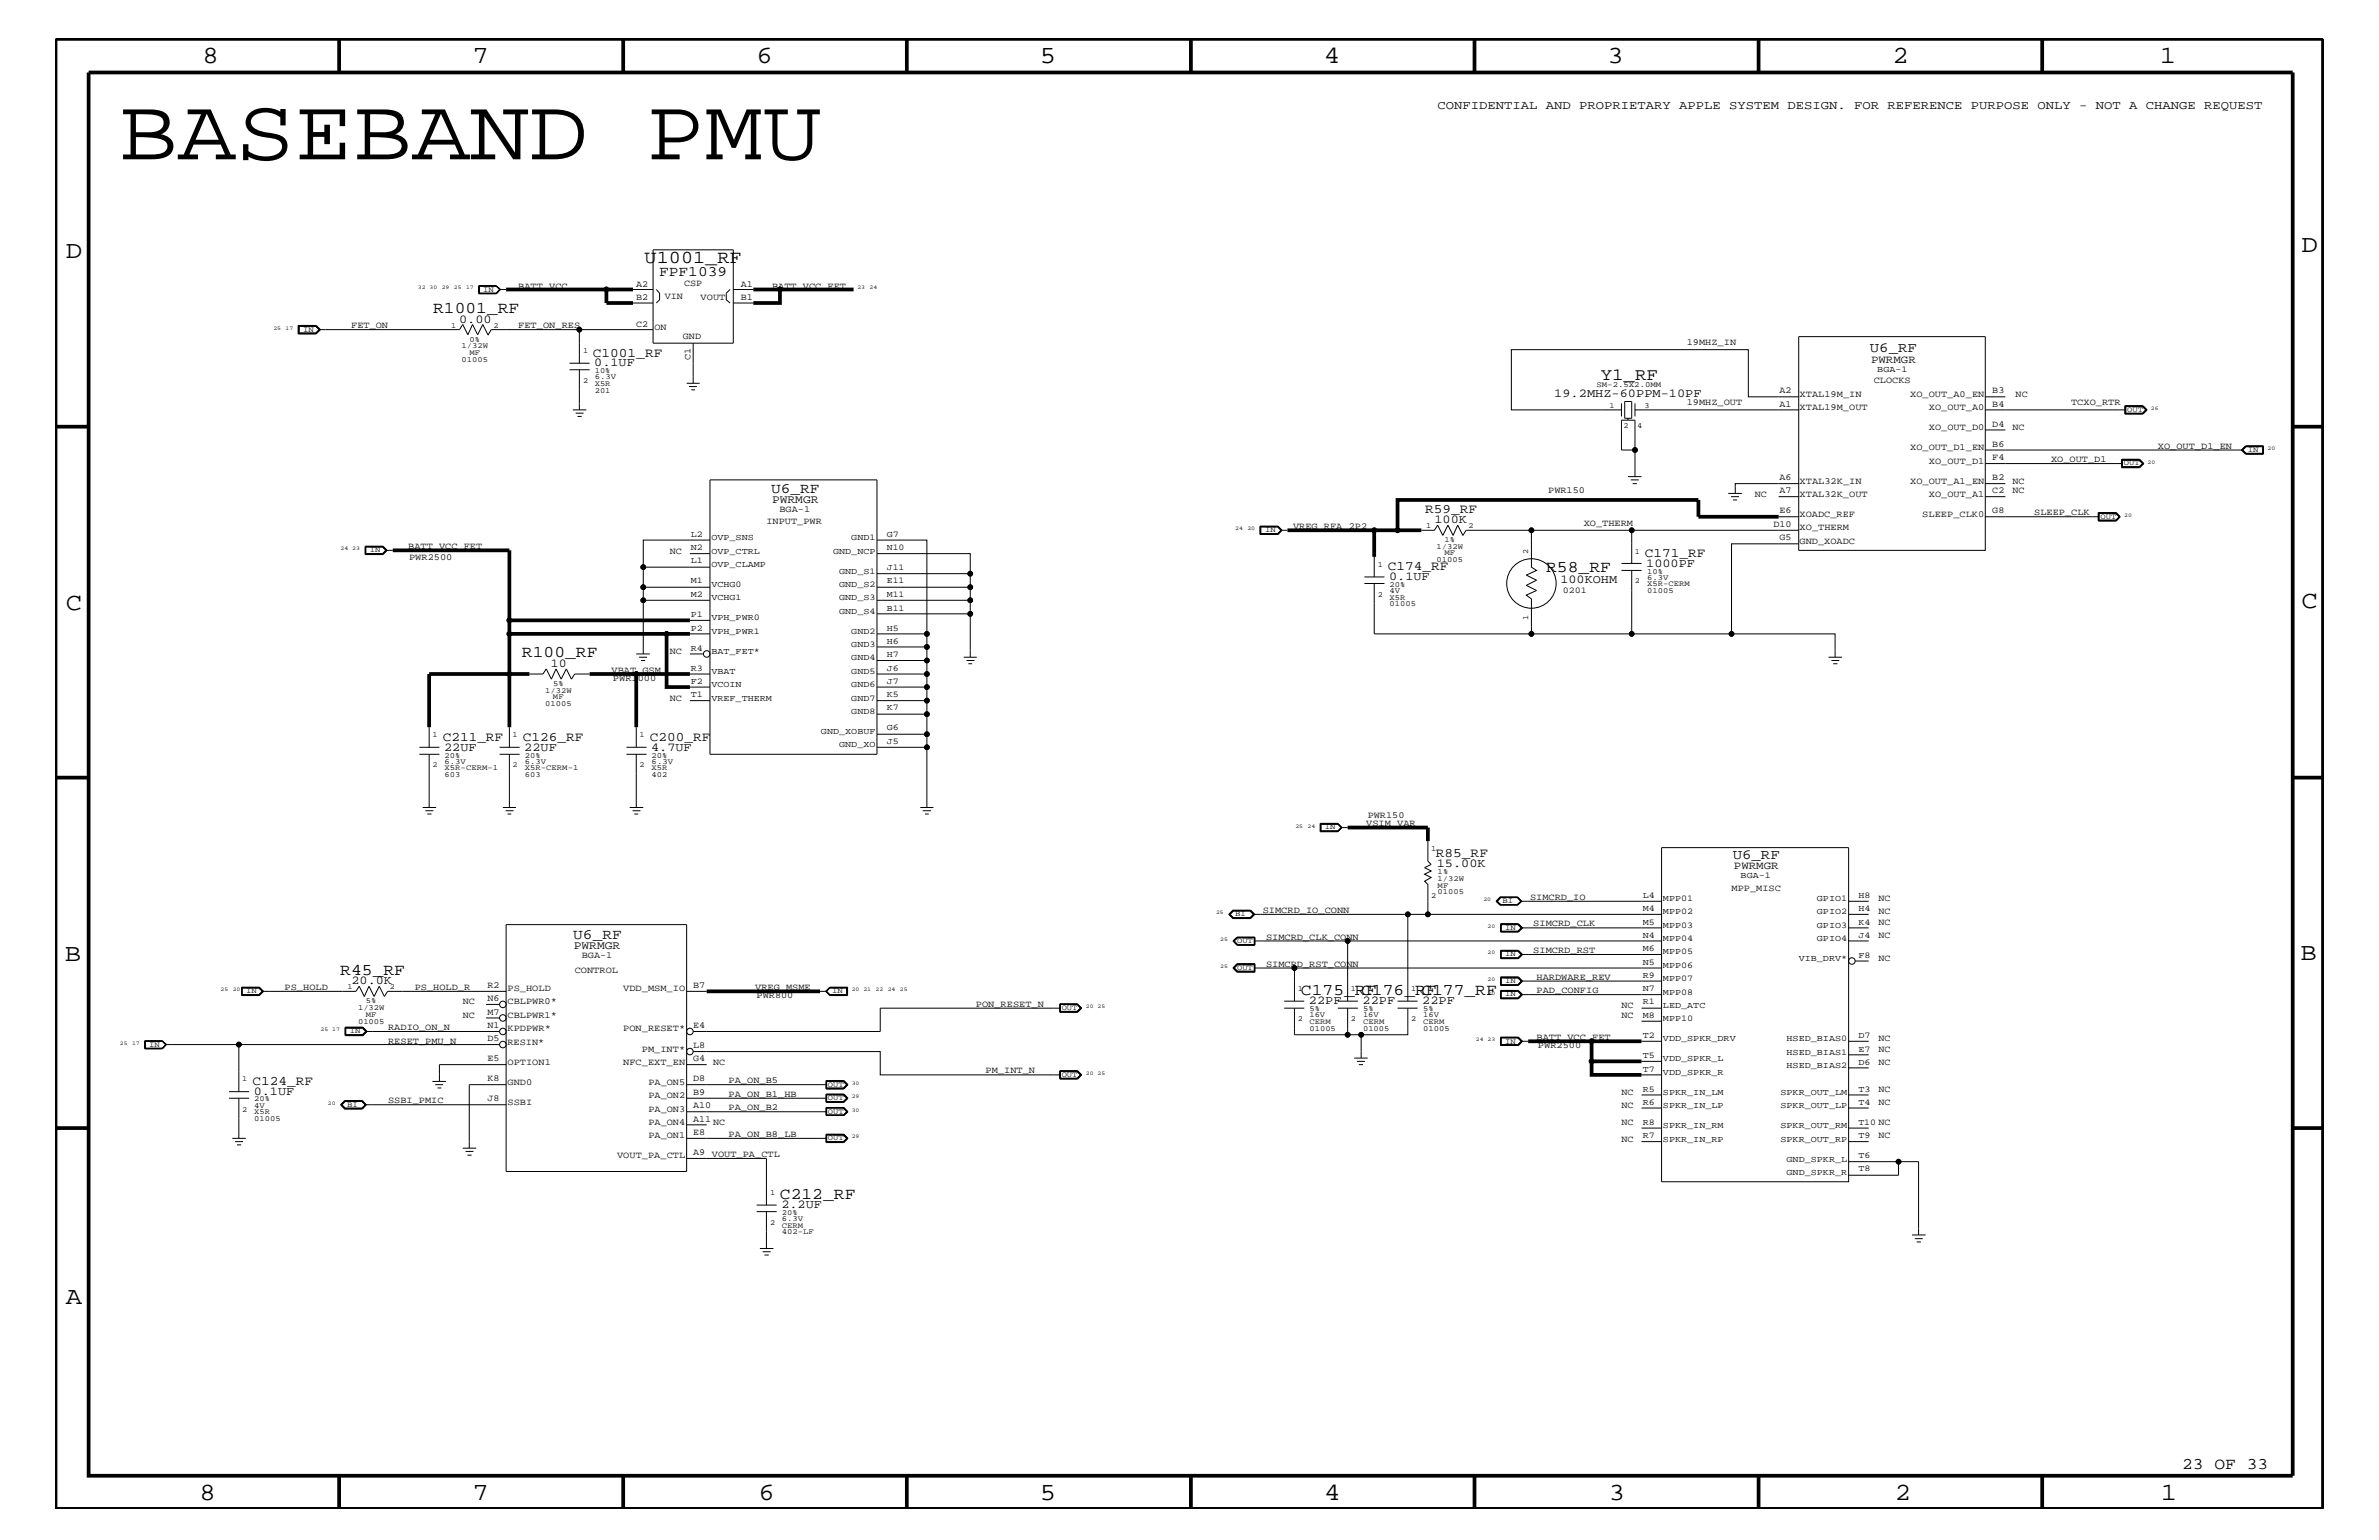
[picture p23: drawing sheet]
<svg xmlns="http://www.w3.org/2000/svg" width="432mm" height="279mm" viewBox="0 0 432 279" stroke-linecap="round" stroke-linejoin="round" font-family="sans-serif">
<defs><g id="words">
<text font-size="16.1" x="21.6" y="28.9">BASEBAND PMU</text>
<g font-size="4.5">
<text x="36.7" y="11.5">8</text>
<text x="85.8" y="11.5">7</text>
<text x="137.3" y="11.5">6</text>
<text x="188.7" y="11.5">5</text>
<text x="240.3" y="11.5">4</text>
<text x="291.8" y="11.5">3</text>
<text x="343.5" y="11.5">2</text>
<text x="392" y="11.5">1</text>
<text x="11.9" y="46.8">D</text>
<text x="417.7" y="45.7">D</text>
<text x="11.9" y="110.6">C</text>
<text x="417.7" y="110.3">C</text>
<text x="11.8" y="174.3">B</text>
<text x="417.6" y="174.2">B</text>
<text x="11.9" y="236.7">A</text>
<text x="36.2" y="272.1">8</text>
<text x="85.8" y="272.1">7</text>
<text x="137.7" y="272.1">6</text>
<text x="188.7" y="272.1">5</text>
<text x="240.4" y="272.1">4</text>
<text x="292" y="272.1">3</text>
<text x="343.9" y="272.1">2</text>
<text x="392.2" y="272.1">1</text>
</g>
<text font-size="3.3" x="117" y="47.7">U1001_RF</text>
<text font-size="3.1" x="290.5" y="68.9">Y1_RF</text>
<g font-size="3">
<text x="78.6" y="56.8">R1001_RF</text>
<text x="280.6" y="103.8">R58_RF</text>
<text x="94.7" y="119.2">R100_RF</text>
<text x="61.8" y="176.8">R45_RF</text>
<text x="236.1" y="180.5">C175_RF</text>
<text x="247.1" y="180.5">C176_RF</text>
<text x="258" y="180.5">C177_RF</text>
<text x="141.6" y="217.5">C212_RF</text>
<text x="396" y="266.5">23 OF 33</text>
</g>
<g font-size="2.6">
<text x="119.6" y="50.2">FPF1039</text>
<text x="140" y="89.4">U6_RF</text>
<text x="104.1" y="170.4">U6_RF</text>
</g>
<g font-size="2.5">
<text x="339.4" y="64">U6_RF</text>
<text x="314.5" y="155.8">U6_RF</text>
</g>
<g font-size="2.4">
<text x="107.6" y="64.7">C1001_RF</text>
<text x="258.7" y="93.2">R59_RF</text>
<text x="298.5" y="101">C171_RF</text>
<text x="251.9" y="103.5">C174_RF</text>
<text x="80.3" y="134.4">C211_RF</text>
<text x="94.9" y="134.4">C126_RF</text>
<text x="117.9" y="134.4">C200_RF</text>
<text x="260.6" y="155.5">R85_RF</text>
<text x="45.8" y="196.8">C124_RF</text>
</g>
<g font-size="2.2">
<text x="260.9" y="19.8">CONFIDENTIAL AND PROPRIETARY APPLE SYSTEM DESIGN. FOR REFERENCE PURPOSE ONLY - NOT A CHANGE REQUEST</text>
<text x="83.3" y="58.5">0.00</text>
<text x="107.9" y="66.5">0.1UF</text>
<text x="282.1" y="72.1">19.2MHZ-60PPM-10PF</text>
<text x="260.4" y="94.9">100K</text>
<text x="252.1" y="105.3">0.1UF</text>
<text x="283.2" y="105.9">100KOHM</text>
<text x="298.8" y="102.9">1000PF</text>
<text x="100" y="120.9">10</text>
<text x="80.6" y="136.2">22UF</text>
<text x="95.2" y="136.2">22UF</text>
<text x="118.2" y="136.2">4.7UF</text>
<text x="260.8" y="157.3">15.00K</text>
<text x="63.8" y="178.5">20.0K</text>
<text x="237.6" y="182.2">22PF</text>
<text x="247.3" y="182.2">22PF</text>
<text x="258.1" y="182.2">22PF</text>
<text x="46.1" y="198.7">0.1UF</text>
<text x="141.8" y="219.2">2.2UF</text>
</g>
<g font-size="2.1">
<text x="140.1" y="91.2">PWRMGR</text>
<text x="104.1" y="172.2">PWRMGR</text>
</g>
<g font-size="2">
<text x="339.6" y="65.9">PWRMGR</text>
<text x="314.7" y="157.7">PWRMGR</text>
</g>
<g font-size="1.7">
<text x="94.1" y="52.4">BATT_VCC</text>
<text x="115.5" y="52.1">A2</text>
<text x="124.2" y="51.9">CSP</text>
<text x="134.5" y="52.1">A1</text>
<text x="140.1" y="52.4">BATT_VCC_FET</text>
<text x="63.8" y="59.5">FET_ON</text>
<text x="94.1" y="59.5">FET_ON_RES</text>
<text x="115.5" y="59.4">C2</text>
<text x="115.5" y="54.5">B2</text>
<text x="118.8" y="59.8">ON</text>
<text x="120.7" y="54.2">VIN</text>
<text x="127.2" y="54.4">VOUT</text>
<text x="134.5" y="54.5">B1</text>
<text x="124" y="61.5">GND</text>
<text x="125.3" y="65.3" transform="rotate(-90 125.3 65.3)">C1</text>
<text x="306.2" y="62.6">19MHZ_IN</text>
<text x="323" y="71.3">A2</text>
<text x="326.6" y="72">XTAL19M_IN</text>
<text x="340.1" y="69.5">CLOCKS</text>
<text x="346.7" y="72">XO_OUT_A0_EN</text>
<text x="361.6" y="71.3">B3</text>
<text x="365.8" y="72">NC</text>
<text x="306.2" y="73.5">19MHZ_OUT</text>
<text x="323" y="73.8">A1</text>
<text x="326.6" y="74.4">XTAL19M_OUT</text>
<text x="350.1" y="74.4">XO_OUT_A0</text>
<text x="361.6" y="73.8">B4</text>
<text x="361.6" y="77.4">D4</text>
<text x="375.9" y="73.5">TCXO_RTR</text>
<text x="346.7" y="81.6">XO_OUT_D1_EN</text>
<text x="350.1" y="78">XO_OUT_D0</text>
<text x="361.6" y="81.1">B6</text>
<text x="361.6" y="83.5">F4</text>
<text x="365.3" y="78">NC</text>
<text x="372.3" y="83.8">XO_OUT_D1</text>
<text x="391.7" y="81.4">XO_OUT_D1_EN</text>
<text x="281" y="89.5">PWR150</text>
<text x="323" y="87.1">A6</text>
<text x="323" y="89.5">A7</text>
<text x="326.6" y="87.7">XTAL32K_IN</text>
<text x="346.7" y="87.7">XO_OUT_A1_EN</text>
<text x="350.1" y="84.1">XO_OUT_D1</text>
<text x="361.6" y="87.1">B2</text>
<text x="361.6" y="89.5">C2</text>
<text x="365.3" y="87.7">NC</text>
<text x="365.3" y="89.5">NC</text>
<text x="139.1" y="95.1">INPUT_PWR</text>
<text x="141.5" y="92.9">BGA-1</text>
<text x="234.7" y="96">VREG_RFA_2P2</text>
<text x="287.4" y="95.4">XO_THERM</text>
<text x="318.5" y="90.1">NC</text>
<text x="321.9" y="95.6">D10</text>
<text x="323" y="93.2">E6</text>
<text x="326.6" y="93.8">XOADC_REF</text>
<text x="326.6" y="90.1">XTAL32K_OUT</text>
<text x="348.9" y="93.8">SLEEP_CLK0</text>
<text x="350.1" y="90.1">XO_OUT_A1</text>
<text x="361.6" y="93.2">G8</text>
<text x="369.2" y="93.5">SLEEP_CLK</text>
<text x="74.1" y="99.6">BATT_VCC_FET</text>
<text x="74.3" y="101.6">PWR2500</text>
<text x="121.6" y="100.4">NC</text>
<text x="323" y="98">G5</text>
<text x="326.6" y="96.2">XO_THERM</text>
<text x="326.6" y="98.7">GND_XOADC</text>
<text x="121.6" y="118.6">NC</text>
<text x="111" y="122">VBAT_GSM</text>
<text x="111.3" y="123.5">PWR1000</text>
<text x="121.6" y="127.1">NC</text>
<text x="248" y="149.9">VSIM_VAR</text>
<text x="248.2" y="148.4">PWR150</text>
<text x="314.3" y="161.7">MPP_MISC</text>
<text x="229.2" y="165.6">SIMCRD_IO_CONN</text>
<text x="277.7" y="163.3">SIMCRD_IO</text>
<text x="341" y="165.9">NC</text>
<text x="341" y="163.5">NC</text>
<text x="341" y="167.8">NC</text>
<text x="105.6" y="173.8">BGA-1</text>
<text x="229.8" y="170.5">SIMCRD_CLK_CONN</text>
<text x="278.3" y="172.9">SIMCRD_RST</text>
<text x="278.3" y="168.1">SIMCRD_CLK</text>
<text x="341" y="170.1">NC</text>
<text x="51.6" y="179.6">PS_HOLD</text>
<text x="75.3" y="179.6">PS_HOLD_R</text>
<text x="88.5" y="179.3">R2</text>
<text x="92.1" y="179.9">PS_HOLD</text>
<text x="104.3" y="176.5">CONTROL</text>
<text x="113.1" y="179.9">VDD_MSM_IO</text>
<text x="125.8" y="179.3">B7</text>
<text x="137.1" y="179.6">VREG_MSME</text>
<text x="229.8" y="175.4">SIMCRD_RST_CONN</text>
<text x="278.9" y="177.7">HARDWARE_REV</text>
<text x="341" y="174.4">NC</text>
<text x="84" y="182.2">NC</text>
<text x="84" y="184.7">NC</text>
<text x="88.5" y="181.6">N6</text>
<text x="88.5" y="184.1">M7</text>
<text x="92.1" y="184.7">CBLPWR1*</text>
<text x="92.1" y="182.2">CBLPWR0*</text>
<text x="137.3" y="181">PWR800</text>
<text x="177.1" y="182.7">PON_RESET_N</text>
<text x="278.9" y="180.2">PAD_CONFIG</text>
<text x="294.3" y="184.7">NC</text>
<text x="294.3" y="182.9">NC</text>
<text x="70.4" y="186.9">RADIO_ON_N</text>
<text x="70.4" y="189.3">RESET_PMU_N</text>
<text x="88.5" y="186.5">N1</text>
<text x="88.5" y="188.9">D5</text>
<text x="92.1" y="189.5">RESIN*</text>
<text x="92.1" y="187.1">KPDPWR*</text>
<text x="113.1" y="187.1">PON_RESET*</text>
<text x="116.5" y="190.8">PM_INT*</text>
<text x="125.8" y="186.5">E4</text>
<text x="125.8" y="190.2">L8</text>
<text x="278.9" y="188.7">BATT_VCC_FET</text>
<text x="279.1" y="190.2">PWR2500</text>
<text x="341" y="190.8">NC</text>
<text x="341" y="188.9">NC</text>
<text x="88.5" y="196.2">K8</text>
<text x="88.5" y="192.6">E5</text>
<text x="92.1" y="193.2">OPTION1</text>
<text x="92.1" y="196.8">GND0</text>
<text x="113.1" y="193.2">NFC_EXT_EN</text>
<text x="117.7" y="196.8">PA_ON5</text>
<text x="125.8" y="196.2">D8</text>
<text x="125.8" y="192.6">G4</text>
<text x="129.5" y="193.2">NC</text>
<text x="132.2" y="196.5">PA_ON_B5</text>
<text x="178.9" y="194.8">PM_INT_N</text>
<text x="341" y="193.2">NC</text>
<text x="70.4" y="200.2">SSBI_PMIC</text>
<text x="88.5" y="199.8">J8</text>
<text x="92.1" y="200.4">SSBI</text>
<text x="117.7" y="201.7">PA_ON3</text>
<text x="117.7" y="199.2">PA_ON2</text>
<text x="125.8" y="203.5">A11</text>
<text x="125.8" y="201">A10</text>
<text x="125.8" y="198.7">B9</text>
<text x="132.2" y="199">PA_ON_B1_HB</text>
<text x="132.2" y="201.5">PA_ON_B2</text>
<text x="294.3" y="198.7">NC</text>
<text x="294.3" y="201">NC</text>
<text x="341" y="198.1">NC</text>
<text x="341" y="200.4">NC</text>
<text x="117.7" y="206.5">PA_ON1</text>
<text x="117.7" y="204.1">PA_ON4</text>
<text x="125.8" y="209.6">A9 VOUT_PA_CTL</text>
<text x="125.8" y="205.9">E8</text>
<text x="129.5" y="204.1">NC</text>
<text x="132.2" y="206.3">PA_ON_B8_LB</text>
<text x="294.3" y="207.1">NC</text>
<text x="294.3" y="204.1">NC</text>
<text x="341" y="206.5">NC</text>
<text x="112" y="210.2">VOUT_PA_CTL</text>
</g>
<g font-size="1.6">
<text x="340.7" y="67.5">BGA-1</text>
<text x="125.4" y="97.4">L2</text>
<text x="125.4" y="99.9">N2</text>
<text x="129.1" y="98">OVP_SNS</text>
<text x="129.1" y="100.4">OVP_CTRL</text>
<text x="151.2" y="100.4">GND_NCP</text>
<text x="154.5" y="98">GND1</text>
<text x="161" y="97.4">G7</text>
<text x="161" y="99.9">N10</text>
<text x="125.4" y="102.2">L1</text>
<text x="125.4" y="105.9">M1</text>
<text x="129.1" y="102.9">OVP_CLAMP</text>
<text x="129.1" y="106.5">VCHG0</text>
<text x="152.3" y="104.1">GND_S1</text>
<text x="152.3" y="106.5">GND_S2</text>
<text x="161" y="103.5">J11</text>
<text x="161" y="105.9">E11</text>
<text x="283.6" y="107.6">0201</text>
<text x="125.4" y="112">P1</text>
<text x="125.4" y="108.3">M2</text>
<text x="129.1" y="112.6">VPH_PWR0</text>
<text x="129.1" y="108.9">VCHG1</text>
<text x="152.3" y="111.4">GND_S4</text>
<text x="152.3" y="108.9">GND_S3</text>
<text x="161" y="110.8">B11</text>
<text x="161" y="108.3">M11</text>
<text x="125.4" y="118.1">R4</text>
<text x="125.4" y="114.4">P2</text>
<text x="129.1" y="115">VPH_PWR1</text>
<text x="129.1" y="118.6">BAT_FET*</text>
<text x="154.5" y="115">GND2</text>
<text x="154.5" y="119.8">GND4</text>
<text x="154.5" y="117.4">GND3</text>
<text x="161" y="114.4">H5</text>
<text x="161" y="119.2">H7</text>
<text x="161" y="116.8">H6</text>
<text x="125.4" y="121.7">R3</text>
<text x="125.4" y="124.1">F2</text>
<text x="129.1" y="122.3">VBAT</text>
<text x="129.1" y="124.7">VCOIN</text>
<text x="154.5" y="122.3">GND5</text>
<text x="154.5" y="124.7">GND6</text>
<text x="161" y="121.7">J6</text>
<text x="161" y="124.1">J7</text>
<text x="125.4" y="126.5">T1</text>
<text x="129.1" y="127.1">VREF_THERM</text>
<text x="154.5" y="129.6">GND8</text>
<text x="154.5" y="127.1">GND7</text>
<text x="161" y="128.9">K7</text>
<text x="161" y="126.5">K5</text>
<text x="149" y="133.2">GND_XOBUF</text>
<text x="152.3" y="135.6">GND_XO</text>
<text x="161" y="135">J5</text>
<text x="161" y="132.5">G6</text>
<text x="315.9" y="159.4">BGA-1</text>
<text x="298.2" y="167.8">M5</text>
<text x="298.2" y="165.3">M4</text>
<text x="298.2" y="162.8">L4</text>
<text x="301.8" y="165.9">MPP02</text>
<text x="301.8" y="163.5">MPP01</text>
<text x="329.8" y="163.5">GPIO1</text>
<text x="329.8" y="165.9">GPIO2</text>
<text x="337.3" y="167.8">K4</text>
<text x="337.3" y="162.8">H8</text>
<text x="337.3" y="165.3">H4</text>
<text x="298.2" y="172.6">M6</text>
<text x="298.2" y="170.1">N4</text>
<text x="301.8" y="173.2">MPP05</text>
<text x="301.8" y="170.7">MPP04</text>
<text x="301.8" y="168.3">MPP03</text>
<text x="329.8" y="170.7">GPIO4</text>
<text x="329.8" y="168.3">GPIO3</text>
<text x="337.3" y="170.1">J4</text>
<text x="337.3" y="173.8">F8</text>
<text x="298.2" y="177.4">R9</text>
<text x="298.2" y="175">N5</text>
<text x="298.2" y="179.9">N7</text>
<text x="301.8" y="178">MPP07</text>
<text x="301.8" y="175.6">MPP06</text>
<text x="326.5" y="174.4">VIB_DRV*</text>
<text x="298.2" y="182.2">R1</text>
<text x="298.2" y="184.7">M8</text>
<text x="301.8" y="182.9">LED_ATC</text>
<text x="301.8" y="180.5">MPP08</text>
<text x="301.8" y="185.3">MPP10</text>
<text x="298.2" y="192">T5</text>
<text x="298.2" y="188.3">T2</text>
<text x="301.8" y="188.9">VDD_SPKR_DRV</text>
<text x="324.3" y="188.9">HSED_BIAS0</text>
<text x="324.3" y="191.4">HSED_BIAS1</text>
<text x="337.3" y="188.3">D7</text>
<text x="337.3" y="190.8">E7</text>
<text x="298.2" y="194.4">T7</text>
<text x="301.8" y="192.6">VDD_SPKR_L</text>
<text x="301.8" y="195">VDD_SPKR_R</text>
<text x="324.3" y="193.7">HSED_BIAS2</text>
<text x="337.3" y="193.2">D6</text>
<text x="298.2" y="198.1">R5</text>
<text x="298.2" y="200.4">R6</text>
<text x="301.8" y="198.7">SPKR_IN_LM</text>
<text x="301.8" y="201">SPKR_IN_LP</text>
<text x="323.2" y="198.7">SPKR_OUT_LM</text>
<text x="323.2" y="201">SPKR_OUT_LP</text>
<text x="337.3" y="200.4">T4</text>
<text x="337.3" y="198.1">T3</text>
<text x="298.2" y="204.1">R8</text>
<text x="298.2" y="206.5">R7</text>
<text x="301.8" y="204.7">SPKR_IN_RM</text>
<text x="301.8" y="207.1">SPKR_IN_RP</text>
<text x="323.2" y="204.7">SPKR_OUT_RM</text>
<text x="323.2" y="207.1">SPKR_OUT_RP</text>
<text x="337.3" y="204.1">T10 NC</text>
<text x="337.3" y="206.5">T9</text>
<text x="324.3" y="210.8">GND_SPKR_L</text>
<text x="324.3" y="213.2">GND_SPKR_R</text>
<text x="337.3" y="210.2">T6</text>
<text x="337.3" y="212.5">T8</text>
</g>
<g font-size="1.4">
<text x="87.7" y="52.9">IN</text>
<text x="81.9" y="59.5">1</text>
<text x="89.6" y="59.5">2</text>
<text x="55" y="60.2">IN</text>
<text x="83.8" y="65.6">01005</text>
<text x="83.8" y="63.2">1/32W</text>
<text x="85.2" y="62">0%</text>
<text x="85.2" y="64.5">MF</text>
<text x="105.8" y="64">1</text>
<text x="105.8" y="69.5">2</text>
<text x="108" y="68.8">6.3V</text>
<text x="108" y="67.7">10%</text>
<text x="108" y="70">X5R</text>
<text x="108" y="71.2">201</text>
<text x="289.8" y="70.2">SM-2.5X2.0MM</text>
<text x="292.1" y="74">1</text>
<text x="294.7" y="77.7">2</text>
<text x="297.1" y="77.7">4</text>
<text x="298.5" y="74">3</text>
<text x="386.1" y="74.7">OUT</text>
<text x="408" y="82">IN</text>
<text x="385.5" y="84.4">OUT</text>
<text x="258.8" y="95.9">1</text>
<text x="266.5" y="95.9">2</text>
<text x="381.3" y="94.2">OUT</text>
<text x="67.1" y="100.2">IN</text>
<text x="229.6" y="96.5">IN</text>
<text x="260.7" y="99.6">1/32W</text>
<text x="262.2" y="100.8">MF</text>
<text x="262.2" y="98.4">1%</text>
<text x="277.4" y="100.4" transform="rotate(-90 277.4 100.4)">2</text>
<text x="296.8" y="100.4">1</text>
<text x="250.1" y="102.9">1</text>
<text x="252.2" y="107.6">4V</text>
<text x="252.2" y="106.5">20%</text>
<text x="260.7" y="102.1">01005</text>
<text x="296.8" y="105.9">2</text>
<text x="299" y="104.1">10%</text>
<text x="299" y="106.4">X5R-CERM</text>
<text x="299" y="107.6">01005</text>
<text x="299" y="105.2">6.3V</text>
<text x="250.1" y="108.3">2</text>
<text x="252.2" y="108.8">X5R</text>
<text x="252.2" y="110">01005</text>
<text x="277.4" y="112.6" transform="rotate(-90 277.4 112.6)">1</text>
<text x="98.9" y="125.7">1/32W</text>
<text x="100.4" y="124.4">5%</text>
<text x="98.9" y="128">01005</text>
<text x="100.4" y="126.9">MF</text>
<text x="78.5" y="133.8">1</text>
<text x="80.7" y="137.4">20%</text>
<text x="93" y="133.8">1</text>
<text x="95.3" y="137.4">20%</text>
<text x="116.1" y="133.8">1</text>
<text x="118.3" y="137.4">20%</text>
<text x="78.5" y="139.2">2</text>
<text x="80.7" y="138.5">6.3V</text>
<text x="80.7" y="139.7">X5R-CERM-1</text>
<text x="80.7" y="140.9">603</text>
<text x="93" y="139.2">2</text>
<text x="95.3" y="138.5">6.3V</text>
<text x="95.3" y="139.7">X5R-CERM-1</text>
<text x="95.3" y="140.9">603</text>
<text x="116.1" y="139.2">2</text>
<text x="118.3" y="138.5">6.3V</text>
<text x="118.3" y="140.9">402</text>
<text x="118.3" y="139.7">X5R</text>
<text x="240.5" y="150.5">IN</text>
<text x="259.8" y="154.4">1</text>
<text x="260.9" y="158.6">1%</text>
<text x="260.9" y="161.1">MF</text>
<text x="260.9" y="159.9">1/32W</text>
<text x="224.2" y="166.2">BI</text>
<text x="259.8" y="162.8">2</text>
<text x="260.9" y="162.2">01005</text>
<text x="272.7" y="163.9">BI</text>
<text x="224.5" y="171.1">OUT</text>
<text x="273.2" y="168.7">IN</text>
<text x="273.2" y="173.5">IN</text>
<text x="63.1" y="179.5">1</text>
<text x="70.8" y="179.5">2</text>
<text x="224.5" y="176">OUT</text>
<text x="235.5" y="179.9">1</text>
<text x="245.2" y="179.9">1</text>
<text x="256.1" y="179.9">1</text>
<text x="273.2" y="178.4">IN</text>
<text x="44.7" y="180.2">IN</text>
<text x="65" y="185.7">01005</text>
<text x="65" y="183.2">1/32W</text>
<text x="66.4" y="184.4">MF</text>
<text x="66.4" y="182.1">5%</text>
<text x="151" y="180.2">IN</text>
<text x="192.7" y="183.2">OUT</text>
<text x="235.5" y="185.3">2</text>
<text x="237.7" y="184.6">16V</text>
<text x="237.7" y="183.5">5%</text>
<text x="237.7" y="185.8">CERM</text>
<text x="245.2" y="185.3">2</text>
<text x="247.4" y="184.6">16V</text>
<text x="247.4" y="185.8">CERM</text>
<text x="247.4" y="183.5">5%</text>
<text x="256.1" y="185.3">2</text>
<text x="258.3" y="184.6">16V</text>
<text x="258.3" y="183.5">5%</text>
<text x="258.3" y="185.8">CERM</text>
<text x="273.2" y="180.8">IN</text>
<text x="27.1" y="189.9">IN</text>
<text x="63.5" y="187.5">IN</text>
<text x="237.7" y="187">01005</text>
<text x="247.4" y="187">01005</text>
<text x="258.3" y="187">01005</text>
<text x="273.2" y="189.3">IN</text>
<text x="43.9" y="196.2">1</text>
<text x="150.3" y="197.2">OUT</text>
<text x="192.7" y="195.4">OUT</text>
<text x="43.9" y="201.7">2</text>
<text x="46.1" y="203.4">01005</text>
<text x="46.1" y="200.9">4V</text>
<text x="46.1" y="202.1">X5R</text>
<text x="46.1" y="199.8">20%</text>
<text x="63" y="200.9">BI</text>
<text x="150.3" y="199.6">OUT</text>
<text x="150.3" y="202">OUT</text>
<text x="150.3" y="206.9">OUT</text>
<text x="139.8" y="216.9">1</text>
<text x="141.9" y="220.4">20%</text>
<text x="141.9" y="221.5">6.3V</text>
<text x="139.8" y="222.3">2</text>
<text x="141.9" y="224">402-LF</text>
<text x="141.9" y="222.8">CERM</text>
</g>
<g font-size="1">
<text x="75.9" y="52.5">32 30</text>
<text x="80.2" y="52.5">29</text>
<text x="82.4" y="52.5">25</text>
<text x="84.6" y="52.5">17</text>
<text x="155.6" y="52.5">23</text>
<text x="157.8" y="52.5">24</text>
<text x="49.6" y="59.8">25</text>
<text x="51.8" y="59.8">17</text>
<text x="390.4" y="74.4">26</text>
<text x="411.6" y="81.6">20</text>
<text x="389.8" y="84.1">20</text>
<text x="385.6" y="93.8">20</text>
<text x="61.8" y="99.9">24 23</text>
<text x="224.2" y="96.2">24</text>
<text x="226.4" y="96.2">20</text>
<text x="235.1" y="150.1">25</text>
<text x="237.3" y="150.1">24</text>
<text x="220.7" y="165.9">25</text>
<text x="269.2" y="163.5">20</text>
<text x="221.5" y="170.7">25</text>
<text x="270" y="168.3">20</text>
<text x="270" y="173.2">20</text>
<text x="40" y="179.9">25</text>
<text x="42.2" y="179.9">20</text>
<text x="154.6" y="179.9">20 21</text>
<text x="158.9" y="179.9">22</text>
<text x="161.1" y="179.9">24</text>
<text x="163.3" y="179.9">25</text>
<text x="221.5" y="175.6">25</text>
<text x="270" y="178">20</text>
<text x="197.1" y="182.9">20 25</text>
<text x="270" y="180.5">20</text>
<text x="21.8" y="189.5">25</text>
<text x="24" y="189.5">17</text>
<text x="58.2" y="187.1">25 17</text>
<text x="267.9" y="188.9">24 23</text>
<text x="154.6" y="196.8">30</text>
<text x="197.1" y="195">20 25</text>
<text x="59.5" y="200.4">20</text>
<text x="154.6" y="199.2">29</text>
<text x="154.6" y="201.7">30</text>
<text x="154.6" y="206.5">29</text>
</g>
</g></defs>
<g fill="none" stroke="#000" stroke-width=".18">
<path d="M54.1 59h3.3l.8 .8-.8 .8h-3.3zM54.3 59.2h3l.7 .6-.7 .7h-3zM57.3 59.2l.6 .6M57.9 59.8l-.6 .6h-3M57.9 59.8h25.5l.6-.9 .9 1.8 .9-1.8 .9 1.8 .9-1.8 1 1.8M87 53.2h3.1M87 51.8v1.5M87 51.9h3.1M87 51.9v1.3M90.1 51.8h-3.2v1.5h3.2M90.1 51.8l.7 .7-.7 .8M90.1 51.8l.7 .7"/>
<path d="M90.1 51.9l.7 .6M90.1 51.9l.6 .6M90.7 52.5l-.6 .7M90.7 52.5h1.2M90.8 52.5l-.7 .7M90.8 52.5l-.7 .8M105.2 59.8h-16l-.6 1M114.9 52.5h3.6M114.9 55h3.6M118.5 59.8h-13.3v6.1M118.5 45.3h14.6v17h-14.6zM119.1 52.5l.6 .7v1.2l-.6 .6"/>
<path d="M132.5 52.5l-.7 .7v1.2l.7 .6M133.1 52.5h3.6M133.1 55h3.6M54.2 60.6v-1.5h3.1l.8 .7-.8 .8M103.4 67.1h3.6M103.4 65.9h3.6M104 74.4h2.4M104.5 75h1.4M104.8 75.6h.8M105.2 67.1v7.3M124.6 69.5h2.4M125.1 70.1h1.4"/>
<path d="M125.5 70.7h.7M125.8 62.3v7.2M294.3 73.2v2.4M294.9 72.8h1.3v3.1h-1.3zM295.5 75.9v.3M296.8 73.2v2.4M296.8 74.4h29.7M326.5 61.1h33.8v38.8h-33.8zM326.5 72h-9.2v-8.6h-43v11h20M360.3 74.4h25.5M360.3 72h3.7M360.3 78h3.7"/>
<path d="M385.7 73.6h3.3l.7 .8-.7 .7h-3.3zM385.7 73.7h3.3l.6 .7-.6 .6h-3.3zM385.8 73.8h3.1l.6 .6-.6 .6h-3.1M385.8 73.7v1.3M388.9 73.7l.7 .7-.7 .6M66.3 99.1h3.2l.8 .8-.8 .7h-3.2zM66.3 99.2h3.2l.7 .7-.7 .6h-3.2M66.4 99.2v1.3M66.4 99.3h3l.6 .6M69.4 99.2l.7 .7-.7 .6M70 99.9l-.6 .5h-3M70 99.9h1.3"/>
<path d="M128.9 98h-12.1v4.9h12.1M128.9 87.1h30.3v49.7h-30.3zM159.2 98h9v17h-9M228.7 95.4h3.3l.7 .8-.7 .8h-3.3zM228.9 95.6h3l.6 .6-.6 .6h-3zM231.9 95.5l.7 .7-.7 .7M231.9 95.5h-3.1v1.4h3.1M231.9 95.5l.8 .7M232.5 96.2h1.2M232.7 96.2l-.8 .7M258 96.2h2.4l.5-.9 1 1.8 .9-1.8 .9 1.8 .9-1.8 .9 1.8 .6-.9h11.9v6.7l.9 .6-1.9 .8 1.9 1-1.9 .9 1.9 .9-1.9 .9 1 .7v6.3h18.2M278 96.2h48.5"/>
<path d="M295.5 86.5h2.4M296 87.1h1.4M296.2 96.2v6M296.3 87.7h.8M296.8 81.6h-2.5v-5.4h2.5v10.3M313.7 89.5h2.4M314.2 90.1h1.4M314.5 90.7h.8M322.8 93.8h3.7M322.8 90.1h3.7M326.5 98.7h-12.2v16.3h-18.1v-11.5M326.5 87.7h-11.5v1.8"/>
<path d="M360.3 87.7h3.7M360.3 81.6h46.8M360.3 84.1h24.9M360.3 93.8h20.7M360.3 90.1h3.7M380.8 93h3.3l.7 .8-.7 .7h-3.3zM380.9 93.2h3.1M381 93.2v1.1h3l.6-.5-.6-.6M384 93.2l.7 .6-.7 .6h-3.1M384.8 93.8l-.8 .7M384.8 93.8l-.8-.7h-3.1v1.4M385.1 83.3h3.3l.7 .8-.7 .8h-3.3z"/>
<path d="M385.1 84.7h3.2M385.1 83.3v1.5h3.2l.7-.7-.7-.8M385.1 83.4h3.2l.7 .7-.7 .6M385.2 84.7v-1.2h3.1l.6 .6-.6 .6M407.1 81.6l.6 .6h3M407.6 80.9h3.2v1.5h-3.2l-.8-.8zM407.7 81l-.7 .6 .7 .7M410.7 81v1.3M410.7 81.1h-3l-.6 .5M410.8 81h-3.2l-.7 .6 .7 .7h3.2M115.5 118.6h2.4M116 119.2h1.4"/>
<path d="M116.3 119.8h.8M116.8 102.9v3.6M116.8 108.9v9.7M125.2 100.4h3.7M125.2 118.6h2.4M125.2 112.6h3.7M125.2 115h3.7M128.9 106.5h-12.1v2.4h12.1M159.2 111.4h16.9v7.8M159.2 108.9h16.9v2.5M159.2 106.5h16.9v2.4M159.2 104.1h16.9v2.4"/>
<path d="M159.2 100.4h16.9v3.7M159.2 117.4h9v2.4h-9M168.2 115v2.4M168.2 119.8v2.5M174.9 119.2h2.4M175.4 119.8h1.5M247.7 105.9h3.6M247.7 104.7h3.6M249.4 101v3.7M249.4 105.9v9.1h28.6M294.3 103.5h3.6M294.3 102.2h3.6"/>
<path d="M314.3 115h18.8v4.2M331.9 119.2h2.4M332.4 119.8h1.4M76.1 136.8h3.7M76.1 135.6h3.7M77.9 131.9v3.7M77.9 136.8v9.7M90.7 136.8h3.6M90.7 135.6h3.6M92.5 131.9v3.7M92.5 136.8v9.7M96.1 122.3h2.5l.5-.9 1 1.8 .8-1.8 1 1.8 .9-1.8 .9 1.8 .6-.9h2.7"/>
<path d="M113.7 136.8h3.6M113.7 135.6h3.6M115.5 131.9v3.7M115.5 136.8v9.7M125.2 122.3h3.7M125.2 124.7h3.7M125.2 127.1h3.7M159.2 133.2h9v2.4h-9M159.2 127.1h9v2.5h-9M159.2 122.3h9v2.4h-9M168.2 124.7v2.4M168.2 129.6v3.6"/>
<path d="M168.2 135.6v10.9M175.8 120.4h.6M332.7 120.4h.8M76.7 146.5h2.5M77.2 147.1h1.5M77.6 147.7h.7M91.3 146.5h2.3M91.8 147.1h1.4M92.1 147.7h.7M114.3 146.5h2.5M114.8 147.1h1.4M115.1 147.7h.7"/>
<path d="M167 146.5h2.4M167.5 147.1h1.5M167.9 147.7h.7M239.6 149.4h3.2l.8 .7-.8 .8h-3.2zM239.7 149.5h3.1l.7 .6-.7 .7h-3.1zM239.8 149.5h3l.6 .6-.6 .6h-3zM243.4 150.1h1.2M259.2 152.6v3.6l.6 .6-1.2 .6 1.2 .6-1.2 .6 1.2 .6-1.2 .7 .6 .6v5.4M301.6 153.8h33.9v60.6h-33.9zM43.9 179.1h3.2l.7 .8-.7 .7h-3.2zM43.9 179.2h3.2l.7 .7-.7 .6h-3.2M43.9 179.2v1.3"/>
<path d="M43.9 179.3h3.1l.6 .6M47 179.2l.7 .7-.7 .6M47.6 179.9l-.6 .6h-3.1M47.6 179.9h17l.6-1 .9 1.9 .9-1.9 .9 1.9 .9-1.9 1 1.9 .6-.9h21.5M91.9 167.8h32.7v44.7h-32.7zM124.6 179.9h3.7M148.8 179.9h1.2M149.9 179.9l.7-.8h3.2v1.5h-3.2zM149.9 179.9l.7-.7h3.2v1.3h-3.2zM150 179.9l.6-.6h3.1v1.2h-3.1zM223 165.9l.8-.8h3.2l.8 .8-.8 .8h-3.2zM223.1 165.9l.8-.7h3.1l.7 .7-.7 .7h-3.1z"/>
<path d="M223.2 165.9l.7-.7h3l.7 .7-.7 .7h-3zM223.3 165.9l.6-.6h3l.6 .6-.6 .6h-3zM223.9 175.6l.7-.7h3.1v1.3h-3.1zM224.5 170h3.3v1.5h-3.3M224.5 174.9h3.3v1.5h-3.3l-.7-.8zM224.5 170l-.7 .7 .7 .8M224.5 170l-.6 .7 .6 .8M224.5 174.9l-.6 .7 .6 .7h3.3M224.6 170.1h3.1v1.3h-3.1M224.6 170.1l-.7 .6 .7 .7M224.6 170.1l-.6 .6 .6 .7M227.5 165.9h28v15.7"/>
<path d="M227.7 170.7h16.9M227.7 175h-3.1l-.6 .6 .6 .6M227.7 175.6h73.9M235 175.6v6M255.5 165.9h46.1M271.5 163.5l.8-.7h3.2l.7 .7-.7 .7h-3.2zM272.3 162.8h3.1l.8 .7-.8 .7h-3.1l-.7-.7zM272.4 167.6h3.2l.8 .7-.8 .8h-3.2zM272.4 172.4h3.2l.8 .8-.8 .7h-3.2zM272.4 177.2h3.2l.8 .8-.8 .8h-3.2zM272.4 179.7h3.2l.8 .8-.8 .7h-3.2zM272.4 167.7h3.2l.7 .6-.7 .7h-3.2"/>
<path d="M272.4 172.5h3.2l.7 .7-.7 .6h-3.2M272.4 177.3h3.2l.7 .7-.7 .8M272.4 179.8h3.2l.7 .7-.7 .6h-3.2M272.5 179.9h3l.6 .6M272.5 167.7v1.3M272.5 172.5v1.3M272.5 179.8v1.3M272.5 167.8h3l.6 .5M272.5 172.6h3l.6 .6M275.4 162.8h-3l-.6 .7 .6 .6h3M275.4 162.8h-3l-.7 .7 .7 .6h3M275.4 162.8l.7 .7-.7 .6"/>
<path d="M275.4 162.8l.6 .7-.6 .6M275.5 177.4h-3v1.3h3M275.5 167.7l.7 .6-.7 .7M275.5 172.5l.7 .7-.7 .6M275.5 177.4l.7 .6-.7 .7M275.5 177.4l.6 .6M275.5 179.8l.7 .7-.7 .6M276 163.5h25.6M276.1 168.3l-.6 .6h-3M276.1 168.3h25.5M276.1 173.2l-.6 .6h-3M276.1 173.2h25.5"/>
<path d="M276.1 178l-.6 .7M276.1 178h25.5M301.6 170.7h-57v10.9M335.5 163.5h3.7M335.5 168.3h3.7M335.5 170.7h3.7M335.5 165.9h3.7M336.7 174.4h2.5M26.3 190.2h3.2M26.3 188.8v1.5M26.3 188.9h3.2M26.4 188.9v1.3"/>
<path d="M29.5 188.8h-3.3v1.5h3.3M29.5 188.8l.7 .7-.7 .8M29.5 188.8l.6 .7M29.5 188.9l.6 .6M30.1 189.5l-.6 .7M30.1 189.5h60.6M30.1 189.5l-.6 .8M41.6 199.2h3.6M41.6 198.1h3.6M43.3 189.5v8.6M43.3 199.2v7.3M62.6 199.8h3.1l.8 .6-.8 .8h-3.1l-.7-.8z"/>
<path d="M62.6 199.7h3.2l.7 .7-.7 .8h-3.2l-.8-.8zM62.7 186.4h3.2l.7 .7-.7 .8h-3.2zM62.7 186.5h3.1l.7 .6-.7 .6h-3.1zM62.7 186.5h3.1l.6 .6M65.9 186.4l.6 .7-.6 .7h-3.2M66.4 187.1l-.6 .6M66.4 187.1h24.3M78.5 196.2h2.4M79 196.8h1.4M79.4 197.4h.7M88.2 182.2h2.5M88.2 184.7h2.5"/>
<path d="M91.9 193.2h-12.1v3M91.9 196.8h-6.7v11.5M124.6 196.8h25.4M124.6 193.2h3.7M124.6 199.2h25.4M125.8 190.8h34v4.2h32.6M149.9 196h3.3l.7 .8-.7 .8h-3.3zM149.9 198.5h3.3l.7 .7-.7 .8h-3.3zM149.9 196.1h3.3l.6 .7-.6 .8M149.9 198.6h3.3l.6 .6-.6 .7h-3.3M150 196.2h3.1l.7 .6-.7 .7h-3.1zM150 198.6v1.3"/>
<path d="M150 198.7h3.1l.6 .5-.6 .6h-3.1M153.1 196.2l.6 .6-.6 .6h-3.1M153.1 198.6l.7 .6-.7 .7M192.4 182.1h3.2l.7 .8-.7 .8h-3.2zM192.4 194.3h3.2l.7 .7-.7 .8h-3.2zM192.4 194.3h3.2l.7 .7-.7 .7h-3.2M192.4 194.3v1.4M192.4 182.9h-32.6v4.2h-34M192.4 194.4h3.1l.6 .6-.6 .6h-3.1M195.5 182.2h-3.1v1.3h3.1M195.5 182.2l.7 .7-.7 .6M195.5 182.2l.6 .7-.6 .6"/>
<path d="M195.5 194.3l.7 .7-.7 .7M195.6 182.1l.7 .8-.7 .7h-3.2M233.1 182.9h3.6M233.1 181.6h3.6M235 182.9v4.8h9.6M242.8 182.9h3.7M242.8 181.6h3.7M244.6 182.9v4.8M245.8 192h2.4M246.3 192.6h1.4M246.6 193.2h.8M247.1 187.7v4.3"/>
<path d="M253.7 182.9h3.6M253.7 181.6h3.6M255.5 182.9v4.8h-10.9M272.4 188.2h3.2l.8 .7-.8 .8h-3.2zM272.4 188.2h3.2l.7 .7-.7 .8M272.5 188.2v1.4h3l.7-.7-.7-.7M272.5 188.3h3l.6 .6M276.1 180.5h25.5M276.1 188.9h1.3M276.1 188.9l-.6 .6h-3M276.1 180.5l-.6 .5h-3M297.9 182.9h3.7"/>
<path d="M297.9 188.9h3.7M297.9 195h3.7M297.9 192.6h3.7M297.9 198.7h3.7M297.9 185.3h3.7M335.5 188.9h3.7M335.5 198.7h3.7M335.5 191.4h3.7M335.5 193.7h3.7M42.2 206.5h2.4M42.7 207.1h1.4M43 207.7h.8"/>
<path d="M62 200.4l.7-.6h3l.7 .6-.7 .7h-3zM62.1 200.4l.6-.6h3l.6 .6-.6 .6h-3zM66.3 200.4h25.6M84 208.3h2.4M84.5 208.9h1.4M84.8 209.6h.8M124.6 201.7h25.4M124.6 206.5h25.4M124.6 210.2h14.5v8.4M124.6 204.1h3.7M137.3 219.8h3.7M137.3 218.6h3.7"/>
<path d="M139.1 219.8v6.7M149.9 205.8h3.3l.7 .7-.7 .8h-3.3zM149.9 205.9h3.3l.6 .6-.6 .7h-3.3M150 205.9v1.3M150 205.9h3.1l.6 .6-.6 .6h-3.1M153.1 201h-3.1v1.3h3.1M153.1 201l.7 .7-.7 .6M153.1 201l.6 .7-.6 .6M153.1 205.9l.7 .6-.7 .7M153.2 200.9h-3.3v1.5h3.3M153.2 200.9l.7 .8-.7 .7M153.2 200.9l.6 .8-.6 .7"/>
<path d="M297.9 201h3.7M297.9 207.1h3.7M297.9 204.7h3.7M335.5 210.8h12.7v13.3M335.5 201h3.7M335.5 207.1h3.7M335.5 204.7h3.7M344.6 210.8v2.4h-9.1M137.9 226.5h2.5M138.4 227.1h1.5M138.8 227.7h.7M347 224.1h2.5"/>
<path d="M347.6 224.7h1.4M347.9 225.3h.8"/>
<circle cx="105.2" cy="59.8" r=".42"/>
<circle cx="110.1" cy="52.5" r=".42"/>
<circle cx="141.6" cy="52.5" r=".42"/>
<circle cx="249.4" cy="96.2" r=".42"/>
<circle cx="253.7" cy="96.2" r=".42"/>
<circle cx="278" cy="96.2" r=".42"/>
<circle cx="296.2" cy="96.2" r=".42"/>
<circle cx="296.8" cy="81.6" r=".42"/>
<circle cx="92.5" cy="112.6" r=".42"/>
<circle cx="92.5" cy="115" r=".42"/>
<circle cx="116.8" cy="108.9" r=".42"/>
<circle cx="116.8" cy="102.9" r=".42"/>
<circle cx="116.8" cy="106.5" r=".42"/>
<circle cx="121" cy="115" r=".42"/>
<circle cx="128.3" cy="118.6" r=".59"/>
<circle cx="168.2" cy="119.8" r=".42"/>
<circle cx="168.2" cy="117.4" r=".42"/>
<circle cx="168.2" cy="115" r=".42"/>
<circle cx="176.1" cy="108.9" r=".42"/>
<circle cx="176.1" cy="111.4" r=".42"/>
<circle cx="176.1" cy="104.1" r=".42"/>
<circle cx="176.1" cy="106.5" r=".42"/>
<circle cx="278" cy="105.9" r="4.5"/>
<circle cx="278" cy="115" r=".42"/>
<circle cx="296.2" cy="115" r=".42"/>
<circle cx="314.3" cy="115" r=".42"/>
<circle cx="92.5" cy="122.3" r=".42"/>
<circle cx="115.5" cy="122.3" r=".42"/>
<circle cx="168.2" cy="127.1" r=".42"/>
<circle cx="168.2" cy="129.6" r=".42"/>
<circle cx="168.2" cy="135.6" r=".42"/>
<circle cx="168.2" cy="124.7" r=".42"/>
<circle cx="168.2" cy="133.2" r=".42"/>
<circle cx="168.2" cy="122.3" r=".42"/>
<circle cx="234.9" cy="175.6" r=".42"/>
<circle cx="244.6" cy="170.7" r=".42"/>
<circle cx="255.5" cy="165.9" r=".42"/>
<circle cx="259.2" cy="165.9" r=".42"/>
<circle cx="336.1" cy="174.4" r=".59"/>
<circle cx="43.3" cy="189.5" r=".42"/>
<circle cx="91.3" cy="189.5" r=".59"/>
<circle cx="91.3" cy="184.7" r=".59"/>
<circle cx="91.3" cy="187.1" r=".59"/>
<circle cx="91.3" cy="182.2" r=".59"/>
<circle cx="125.2" cy="187.1" r=".59"/>
<circle cx="125.2" cy="190.8" r=".59"/>
<circle cx="244.6" cy="187.7" r=".42"/>
<circle cx="247.1" cy="187.7" r=".42"/>
<circle cx="288.9" cy="188.9" r=".42"/>
<circle cx="288.9" cy="192.6" r=".42"/>
<circle cx="344.6" cy="210.8" r=".42"/>
</g>
<g fill="none" stroke="#000" stroke-width=".68" stroke-linecap="butt">
<path d="M10.1 7.1h411.5v266.7h-411.5zM16.1 13.2h400v254.5h-400zM61.6 7.1v6.1M113.1 7.1v6.1M164.6 7.1v6.1M216.2 7.1v6.1M267.6 7.1v6.1M319.2 7.1v6.1M370.7 7.1v6.1M91.9 52.5h23M110.1 52.5v2.5h4.8M136.7 52.5h4.9v2.5h-4.9"/>
<path d="M141.6 52.5h13.3M10.1 77.4h6M416.1 77.4h5.5M71.3 99.9h21.2v12.7M233.7 96.2h15.7v4.8M249.4 96.2h8.6M322.8 93.8h-14.5v-3.1h-54.6v5.5M92.5 115v7.3h3.6M125.2 115h-4.2v9.7h4.2M125.2 112.6h-32.7v2.4h28.5M77.9 131.9v-9.6h14.6v9.6M107 122.3h18.2"/>
<path d="M115.5 122.3v9.6M10.1 141.1h6M244.6 150.1h14.6v2.5M416.1 141.1h5.5M128.3 179.9h20.5M277.4 188.9h11.5v3.7M288.9 188.9h9M297.9 192.6h-9v2.4h9M10.1 204.7h6M416.1 204.7h5.5M61.6 267.7v6.1M113.1 267.7v6.1"/>
<path d="M164.6 267.7v6.1M216.2 268v5.8M267.6 267.7v6.1M319.2 267.7v6.1M370.7 267.7v6.1"/>
</g>
<g fill="#000">
<circle cx="105.2" cy="59.8" r=".42"/>
<circle cx="110.1" cy="52.5" r=".42"/>
<circle cx="141.6" cy="52.5" r=".42"/>
<circle cx="249.4" cy="96.2" r=".42"/>
<circle cx="253.7" cy="96.2" r=".42"/>
<circle cx="278" cy="96.2" r=".42"/>
<circle cx="296.2" cy="96.2" r=".42"/>
<circle cx="296.8" cy="81.6" r=".42"/>
<circle cx="92.5" cy="112.6" r=".42"/>
<circle cx="92.5" cy="115" r=".42"/>
<circle cx="116.8" cy="108.9" r=".42"/>
<circle cx="116.8" cy="102.9" r=".42"/>
<circle cx="116.8" cy="106.5" r=".42"/>
<circle cx="121" cy="115" r=".42"/>
<circle cx="168.2" cy="119.8" r=".42"/>
<circle cx="168.2" cy="117.4" r=".42"/>
<circle cx="168.2" cy="115" r=".42"/>
<circle cx="176.1" cy="108.9" r=".42"/>
<circle cx="176.1" cy="111.4" r=".42"/>
<circle cx="176.1" cy="104.1" r=".42"/>
<circle cx="176.1" cy="106.5" r=".42"/>
<circle cx="278" cy="115" r=".42"/>
<circle cx="296.2" cy="115" r=".42"/>
<circle cx="314.3" cy="115" r=".42"/>
<circle cx="92.5" cy="122.3" r=".42"/>
<circle cx="115.5" cy="122.3" r=".42"/>
<circle cx="168.2" cy="127.1" r=".42"/>
<circle cx="168.2" cy="129.6" r=".42"/>
<circle cx="168.2" cy="135.6" r=".42"/>
<circle cx="168.2" cy="124.7" r=".42"/>
<circle cx="168.2" cy="133.2" r=".42"/>
<circle cx="168.2" cy="122.3" r=".42"/>
<circle cx="234.9" cy="175.6" r=".42"/>
<circle cx="244.6" cy="170.7" r=".42"/>
<circle cx="255.5" cy="165.9" r=".42"/>
<circle cx="259.2" cy="165.9" r=".42"/>
<circle cx="43.3" cy="189.5" r=".42"/>
<circle cx="244.6" cy="187.7" r=".42"/>
<circle cx="247.1" cy="187.7" r=".42"/>
<circle cx="288.9" cy="188.9" r=".42"/>
<circle cx="288.9" cy="192.6" r=".42"/>
<circle cx="344.6" cy="210.8" r=".42"/>
</g>
<use href="#words"/>
</svg>
